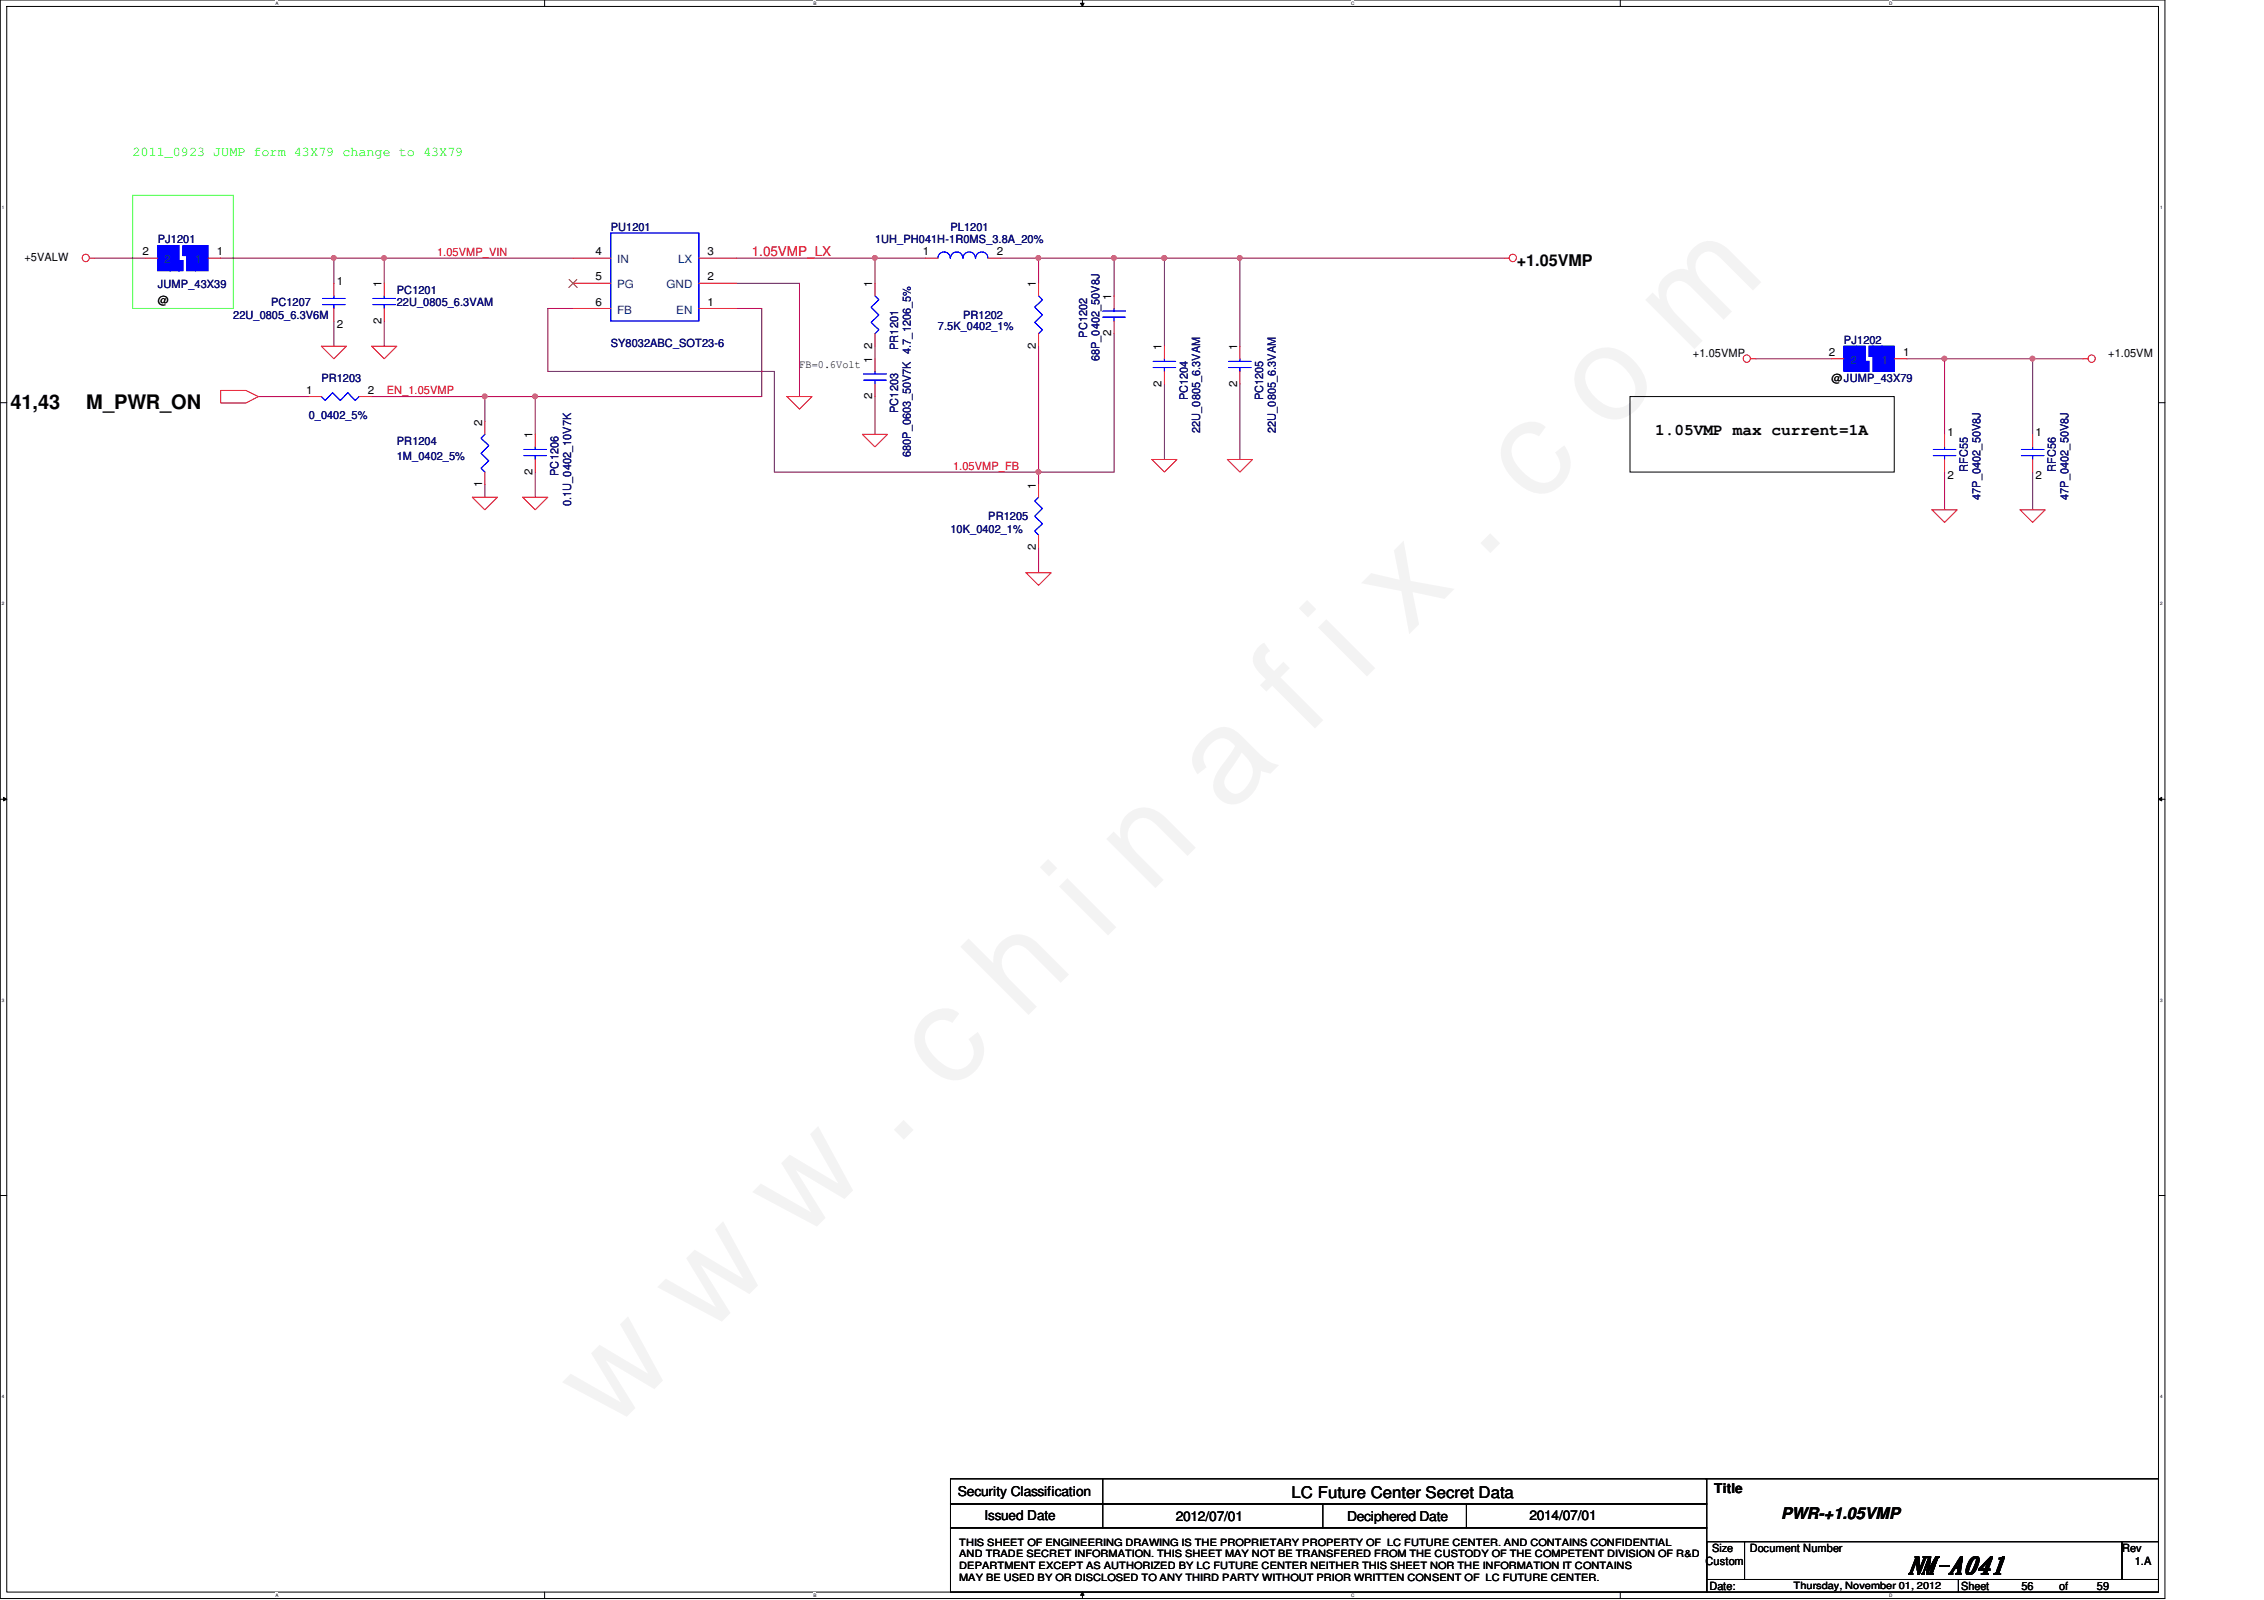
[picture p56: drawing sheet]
<svg xmlns="http://www.w3.org/2000/svg" width="297mm" height="210mm" viewBox="0 0 297 210" stroke-linecap="round" stroke-linejoin="round" font-family="sans-serif">
<defs><g id="words">
<text font-size="17.6" fill="#f0f" x="80.1" y="188" transform="rotate(-45 80.1 188)">w w w . c h i n a f i x . c o m</text>
<text font-size="3.1" x="250.2" y="206.5">NM-A041</text>
<g font-size="2.6">
<text x="1.4" y="53.6">41,43</text>
<text x="11.3" y="53.6">M_PWR_ON</text>
</g>
<g font-size="2.1">
<text x="199" y="34.9">+1.05VMP</text>
<text x="217.2" y="57.1">1.05VMP max current=1A</text>
<text x="169.5" y="196.5">LC Future Center Secret Data</text>
<text x="233.7" y="199.3">PWR-+1.05VMP</text>
</g>
<text font-size="1.8" fill="#0f0" x="17.4" y="20.4">2011_0923 JUMP form 43X79 change to 43X79</text>
<text font-size="1.8" fill="#f00" x="98.6" y="33.5">1.05VMP_LX</text>
<g font-size="1.8">
<text x="125.7" y="196.3">Security Classification</text>
<text x="224.9" y="195.8">Title</text>
<text x="129.2" y="199.4">Issued Date</text>
<text x="154.3" y="199.6">2012/07/01</text>
<text x="176.7" y="199.6">Deciphered Date</text>
<text x="200.7" y="199.4">2014/07/01</text>
</g>
<g font-size="1.5">
<text x="3.2" y="34.2">+5VALW</text>
<text x="18.7" y="33.5">2</text>
<text x="28.4" y="33.5">1</text>
<text x="78.1" y="33.5">4</text>
<text x="92.8" y="33.5">3</text>
<text x="121.1" y="33.5">1</text>
<text x="130.8" y="33.5">2</text>
<text x="20.7" y="39.8">@</text>
<text x="44.2" y="37.3">1</text>
<text x="50" y="37.7" transform="rotate(-90 50 37.7)">1</text>
<text x="78.1" y="36.8">5</text>
<text x="78.1" y="40.1">6</text>
<text x="92.8" y="36.8">2</text>
<text x="92.8" y="40.1">1</text>
<text x="114.4" y="37.7" transform="rotate(-90 114.4 37.7)">1</text>
<text x="135.9" y="37.7" transform="rotate(-90 135.9 37.7)">1</text>
<text x="145.8" y="39.3" transform="rotate(-90 145.8 39.3)">1</text>
<text x="44.2" y="43">2</text>
<text x="50" y="42.5" transform="rotate(-90 50 42.5)">2</text>
<text x="114.4" y="47.6" transform="rotate(-90 114.4 47.6)">1</text>
<text x="114.4" y="45.8" transform="rotate(-90 114.4 45.8)">2</text>
<text x="135.9" y="45.8" transform="rotate(-90 135.9 45.8)">2</text>
<text x="145.8" y="44.1" transform="rotate(-90 145.8 44.1)">2</text>
<text x="152.4" y="45.9" transform="rotate(-90 152.4 45.9)">1</text>
<text x="162.3" y="45.9" transform="rotate(-90 162.3 45.9)">1</text>
<text x="222.1" y="46.8">+1.05VMP</text>
<text x="239.9" y="46.7">2</text>
<text x="249.7" y="46.7">1</text>
<text x="276.6" y="46.8">+1.05VM</text>
<text x="40.2" y="51.6">1</text>
<text x="48.3" y="51.6">2</text>
<text x="104.9" y="48.3">FB=0.6Volt</text>
<text x="114.4" y="52.4" transform="rotate(-90 114.4 52.4)">2</text>
<text x="152.4" y="50.7" transform="rotate(-90 152.4 50.7)">2</text>
<text x="162.3" y="50.7" transform="rotate(-90 162.3 50.7)">2</text>
<text x="240.3" y="50.1">@JUMP_43X79</text>
<text x="63.2" y="55.8" transform="rotate(-90 63.2 55.8)">2</text>
<text x="69.8" y="57.5" transform="rotate(-90 69.8 57.5)">1</text>
<text x="255.5" y="57.1">1</text>
<text x="267.1" y="57.1">1</text>
<text x="63.2" y="63.9" transform="rotate(-90 63.2 63.9)">1</text>
<text x="69.8" y="62.3" transform="rotate(-90 69.8 62.3)">2</text>
<text x="135.9" y="64.1" transform="rotate(-90 135.9 64.1)">1</text>
<text x="255.5" y="62.8">2</text>
<text x="267.1" y="62.8">2</text>
<text x="135.9" y="72.2" transform="rotate(-90 135.9 72.2)">2</text>
<text x="224.6" y="203.6">Size</text>
<text x="229.6" y="203.6">Document Number</text>
<text x="278.4" y="203.6">Rev</text>
<text x="223.8" y="205.3">Custom</text>
<text x="224.3" y="208.6">Date:</text>
<text x="257.3" y="208.6">Sheet</text>
<text x="265.2" y="208.6">56</text>
<text x="270.2" y="208.6">of</text>
<text x="275.1" y="208.6">59</text>
<text x="280.1" y="205.3">1.A</text>
</g>
<g font-size="1.5" fill="#000080">
<text x="20.7" y="31.9">PJ1201</text>
<text x="80.1" y="30.3">PU1201</text>
<text x="114.8" y="31.9">1UH_PH041H-1R0MS_3.8A_20%</text>
<text x="124.7" y="30.3">PL1201</text>
<text x="20.7" y="37.8">JUMP_43X39</text>
<text x="30.6" y="41.8">22U_0805_6.3V6M</text>
<text x="35.6" y="40.2">PC1207</text>
<text x="52.1" y="38.5">PC1201</text>
<text x="52.1" y="40.2">22U_0805_6.3VAM</text>
<text x="126.4" y="41.8">PR1202</text>
<text x="80.1" y="45.5">SY8032ABC_SOT23-6</text>
<text x="117.9" y="45.9" transform="rotate(-90 117.9 45.9)">PR1201</text>
<text x="123.1" y="43.3">7.5K_0402_1%</text>
<text x="142.6" y="44.3" transform="rotate(-90 142.6 44.3)">PC1202</text>
<text x="144.3" y="47.4" transform="rotate(-90 144.3 47.4)">68P_0402_50V8J</text>
<text x="241.9" y="45.1">PJ1202</text>
<text x="42.2" y="50.1">PR1203</text>
<text x="155.8" y="52.5" transform="rotate(-90 155.8 52.5)">PC1204</text>
<text x="165.7" y="52.5" transform="rotate(-90 165.7 52.5)">PC1205</text>
<text x="40.5" y="55">0_0402_5%</text>
<text x="52.1" y="58.3">PR1204</text>
<text x="117.9" y="54.2" transform="rotate(-90 117.9 54.2)">PC1203</text>
<text x="119.5" y="59.9" transform="rotate(-90 119.5 59.9)">680P_0603_50V7K 4.7_1206_5%</text>
<text x="157.5" y="56.8" transform="rotate(-90 157.5 56.8)">22U_0805_6.3VAM</text>
<text x="167.4" y="56.8" transform="rotate(-90 167.4 56.8)">22U_0805_6.3VAM</text>
<text x="52.1" y="60.3">1M_0402_5%</text>
<text x="73.3" y="62.4" transform="rotate(-90 73.3 62.4)">PC1206</text>
<text x="258.2" y="61.9" transform="rotate(-90 258.2 61.9)">RFC55</text>
<text x="259.8" y="65.6" transform="rotate(-90 259.8 65.6)">47P_0402_50V8J</text>
<text x="269.7" y="61.9" transform="rotate(-90 269.7 61.9)">RFC56</text>
<text x="271.4" y="65.6" transform="rotate(-90 271.4 65.6)">47P_0402_50V8J</text>
<text x="74.9" y="66.4" transform="rotate(-90 74.9 66.4)">0.1U_0402_10V7K</text>
<text x="124.7" y="69.9">10K_0402_1%</text>
<text x="129.7" y="68.2">PR1205</text>
</g>
<g font-size="1.5" fill="#004080">
<text x="21.5" y="34.5">2</text>
<text x="25.6" y="34.5">1</text>
<text x="81" y="34.5">IN</text>
<text x="89" y="34.5">LX</text>
<text x="81" y="37.8">PG</text>
<text x="81" y="41.1">FB</text>
<text x="87.5" y="37.8">GND</text>
<text x="88.7" y="41.1">EN</text>
<text x="242.8" y="47.8">2</text>
<text x="246.8" y="47.8">1</text>
</g>
<g font-size="1.5" fill="#f00">
<text x="57.4" y="33.5">1.05VMP_VIN</text>
<text x="50.8" y="51.7">EN_1.05VMP</text>
<text x="125" y="61.6">1.05VMP_FB</text>
</g>
<g font-size="1.3">
<text x="125.9" y="202.8">THIS SHEET OF ENGINEERING DRAWING IS THE PROPRIETARY PROPERTY OF LC FUTURE CENTER. AND CONTAINS CONFIDENTIAL</text>
<text x="125.9" y="205.8">DEPARTMENT EXCEPT AS AUTHORIZED BY LC FUTURE CENTER NEITHER THIS SHEET NOR THE INFORMATION IT CONTAINS</text>
<text x="125.9" y="207.3">MAY BE USED BY OR DISCLOSED TO ANY THIRD PARTY WITHOUT PRIOR WRITTEN CONSENT OF LC FUTURE CENTER.</text>
<text x="125.9" y="204.3">AND TRADE SECRET INFORMATION. THIS SHEET MAY NOT BE TRANSFERED FROM THE CUSTODY OF THE COMPETENT DIVISION OF R&amp;D</text>
<text x="235.3" y="208.4">Thursday, November 01, 2012</text>
</g>
<g font-size=".6">
<text x="36.1" y=".6">A</text>
<text x="106.7" y=".6">B</text>
<text x="177.3" y=".6">C</text>
<text x="247.9" y=".6">D</text>
<text x=".3" y="27.4">1</text>
<text x="283.4" y="27.4">1</text>
<text x=".3" y="79.4">2</text>
<text x="283.4" y="79.4">2</text>
<text x=".3" y="131.4">3</text>
<text x="283.4" y="131.4">3</text>
<text x=".3" y="183.4">4</text>
<text x="283.4" y="183.4">4</text>
<text x="36.1" y="209.5">A</text>
<text x="106.7" y="209.5">B</text>
<text x="177.3" y="209.5">C</text>
<text x="247.9" y="209.5">D</text>
</g>
</g></defs>
<path d="M0 0h284v209.7h-284zM.9 .8h282.3v208.1h-282.3z" fill="none" stroke="#000" stroke-width=".13"/>
<g fill="#fff">
<path d="M36.1 .1h.4v.7h-.4z"/>
<path d="M36.1 208.9h.4v.7h-.4z"/>
</g>
<path d="M71.5 0v.8M71.5 208.9v.8" fill="none" stroke="#000" stroke-width=".13"/>
<g fill="#fff">
<path d="M106.7 .1h.4v.7h-.4z"/>
<path d="M106.7 208.9h.4v.7h-.4z"/>
</g>
<path d="M141.8 .4h.4l-.2 .4zM142 0v.8M142 208.9l.2 .4h-.4zM142 208.9v.8" fill="none" stroke="#000" stroke-width=".13"/>
<path d="M141.8 .4h.4l-.2 .4zM142 208.9l.2 .4h-.4z" fill="#000"/>
<g fill="#fff">
<path d="M177.3 .1h.4v.7h-.4z"/>
<path d="M177.3 208.9h.4v.7h-.4z"/>
</g>
<path d="M212.6 0v.8M212.6 208.9v.8" fill="none" stroke="#000" stroke-width=".13"/>
<g fill="#fff">
<path d="M247.8 .1h.4v.7h-.4z"/>
<path d="M247.8 208.9h.4v.7h-.4z"/>
<path d="M.3 26.8h.2v.7h-.2z"/>
<path d="M283.4 26.8h.3v.7h-.3z"/>
<path d="M.3 78.8h.2v.7h-.2z"/>
<path d="M283.4 78.8h.3v.7h-.3z"/>
</g>
<path d="M0 52.8h.9M283.2 52.8h.8" fill="none" stroke="#000" stroke-width=".13"/>
<g fill="#fff">
<path d="M.3 130.8h.2v.7h-.2z"/>
<path d="M283.4 130.8h.3v.7h-.3z"/>
</g>
<path d="M0 104.9h.9M.5 104.6l.4 .3-.4 .2zM283.2 104.9l.4-.3v.5zM283.2 104.9h.8" fill="none" stroke="#000" stroke-width=".13"/>
<path d="M.5 104.6l.4 .3-.4 .2zM283.2 104.9l.4-.3v.5z" fill="#000"/>
<g fill="#fff">
<path d="M.3 182.8h.2v.7h-.2z"/>
<path d="M283.4 182.8h.3v.7h-.3z"/>
</g>
<path d="M213.9 52h34.6v9.9h-34.6zM0 156.8h.9M283.2 156.8h.8" fill="none" stroke="#000" stroke-width=".13"/>
<path d="M17.4 25.6h13.2v14.9h-13.2z" fill="none" stroke="#0f0" stroke-width=".13"/>
<path d="M50.4 33.9v3.3M230.4 47.1h9.9M266.7 47.1h6.6" fill="none" stroke="#800040" stroke-width=".13"/>
<circle cx="50.4" cy="33.8" r=".32" fill="#f0f"/>
<circle cx="50.4" cy="33.8" r=".32" fill="none" stroke="#f0f" stroke-width=".13"/>
<path d="M43.8 33.9h6.6" fill="none" stroke="#800040" stroke-width=".13"/>
<circle cx="43.8" cy="33.8" r=".32" fill="#f0f"/>
<circle cx="43.8" cy="33.8" r=".32" fill="none" stroke="#f0f" stroke-width=".13"/>
<path d="M12.4 33.9h6.6M33.9 52h6.6M99.9 52h-36.3v3.3M101.6 61.9h34.7" fill="none" stroke="#800040" stroke-width=".13"/>
<circle cx="63.6" cy="52" r=".32" fill="#f0f"/>
<circle cx="63.6" cy="52" r=".32" fill="none" stroke="#f0f" stroke-width=".13"/>
<path d="M29 33.9h14.8v3.3M50.4 33.9h24.8M162.7 33.9h34.6M43.8 42.1v3.3M48.8 52h14.8M50.4 42.1v3.3M71.9 48.7h29.7M255.1 47.1v9.9M63.6 63.6v1.6" fill="none" stroke="#800040" stroke-width=".13"/>
<circle cx="255.1" cy="47" r=".32" fill="#f0f"/>
<circle cx="255.1" cy="47" r=".32" fill="none" stroke="#f0f" stroke-width=".13"/>
<path d="M250.2 47.1h4.9M266.7 47.1v9.9M255.1 61.9v5" fill="none" stroke="#800040" stroke-width=".13"/>
<circle cx="266.7" cy="47" r=".32" fill="#f0f"/>
<circle cx="266.7" cy="47" r=".32" fill="none" stroke="#f0f" stroke-width=".13"/>
<path d="M255.1 47.1h11.6M266.7 61.9v5" fill="none" stroke="#800040" stroke-width=".13"/>
<g fill="none" stroke="#f00" stroke-width=".13">
<path d="M11.8 33.9h.6M43.8 37.2v1.6M29 51.2h3.3l1.6 .8-1.6 .9h-3.3zM42.2 45.4h3.3l-1.7 1.7zM43.8 40.5v1.6M48.8 45.4h3.3l-1.7 1.7zM273.3 47.1h.7M62 65.2h3.3l-1.7 1.7zM253.5 66.9h3.3l-1.7 1.6zM265 66.9h3.3l-1.6 1.6z"/>
<circle cx="11.2" cy="33.8" r=".48"/>
<circle cx="274.4" cy="47" r=".48"/>
</g>
<path d="M124.7 194h99.2v3.3h-99.2zM124.7 197.3h99.2v3.1h-99.2zM144.7 194v6.4M173.6 197.3v3.1M192.4 197.3v3.1M223.8 194h59.4v8.3M124.7 200.4h99.2v8.5h-99.2zM223.9 202.3h5v4.9h-5zM223.9 207.2h33v1.7h-33zM228.9 202.3h49.5v4.9h-49.5zM256.9 207.2h26.3v1.7h-26.3zM278.4 202.3h4.8v4.9h-4.8z" fill="none" stroke="#000" stroke-width=".13"/>
<path d="M42.3 40h3M42.3 39.2h3M43.8 38.8v.4M43.8 40v.5" fill="none" stroke="#00f" stroke-width=".13"/>
<path d="M246.9 45.4h1.6v3.3h-1.6z" fill-rule="evenodd" fill="#00f"/>
<path d="M246.9 45.4h1.6v3.3h-1.6z" fill="none" stroke="#00f" stroke-width=".13"/>
<path d="M245.7 45.4h1.2v3.3h-1.2z" fill-rule="evenodd" fill="#00f"/>
<path d="M245.7 45.4h1.2v3.3h-1.2z" fill="none" stroke="#00f" stroke-width=".13"/>
<path d="M245.2 45.4h.5v1.3h-.5z" fill-rule="evenodd" fill="#00f"/>
<path d="M245.2 45.4h.5v1.3h-.5z" fill="none" stroke="#00f" stroke-width=".13"/>
<path d="M244.7 47.4h.5v1.3h-.5z" fill-rule="evenodd" fill="#00f"/>
<path d="M244.7 47.4h.5v1.3h-.5z" fill="none" stroke="#00f" stroke-width=".13"/>
<path d="M243.6 45.4h1.1v3.3h-1.1z" fill-rule="evenodd" fill="#00f"/>
<path d="M243.6 45.4h1.1v3.3h-1.1z" fill="none" stroke="#00f" stroke-width=".13"/>
<path d="M241.9 45.4h1.7v3.3h-1.7z" fill-rule="evenodd" fill="#00f"/>
<path d="M241.9 45.4h1.7v3.3h-1.7z" fill="none" stroke="#00f" stroke-width=".13"/>
<path d="M246.9 45.4h1.6v3.3h-1.6z" fill-rule="evenodd" fill="#00f"/>
<path d="M246.9 45.4h1.6v3.3h-1.6z" fill="none" stroke="#00f" stroke-width=".13"/>
<path d="M245.7 45.4h1.2v3.3h-1.2z" fill-rule="evenodd" fill="#00f"/>
<path d="M245.7 45.4h1.2v3.3h-1.2z" fill="none" stroke="#00f" stroke-width=".13"/>
<path d="M245.2 45.4h.5v1.3h-.5z" fill-rule="evenodd" fill="#00f"/>
<path d="M245.2 45.4h.5v1.3h-.5z" fill="none" stroke="#00f" stroke-width=".13"/>
<path d="M244.7 47.4h.5v1.3h-.5z" fill-rule="evenodd" fill="#00f"/>
<path d="M244.7 47.4h.5v1.3h-.5z" fill="none" stroke="#00f" stroke-width=".13"/>
<path d="M243.6 45.4h1.1v3.3h-1.1z" fill-rule="evenodd" fill="#00f"/>
<path d="M243.6 45.4h1.1v3.3h-1.1z" fill="none" stroke="#00f" stroke-width=".13"/>
<path d="M241.9 45.4h1.7v3.3h-1.7z" fill-rule="evenodd" fill="#00f"/>
<path d="M241.9 45.4h1.7v3.3h-1.7z" fill="none" stroke="#00f" stroke-width=".13"/>
<path d="M240.3 47.1h1.6M248.5 47.1h1.7" fill="none" stroke="#f00" stroke-width=".13"/>
<path d="M25.6 32.2h1.7v3.3h-1.7z" fill-rule="evenodd" fill="#00f"/>
<path d="M25.6 32.2h1.7v3.3h-1.7z" fill="none" stroke="#00f" stroke-width=".13"/>
<path d="M24.5 32.2h1.1v3.3h-1.1z" fill-rule="evenodd" fill="#00f"/>
<path d="M24.5 32.2h1.1v3.3h-1.1z" fill="none" stroke="#00f" stroke-width=".13"/>
<path d="M24 32.2h.5v1.3h-.5z" fill-rule="evenodd" fill="#00f"/>
<path d="M24 32.2h.5v1.3h-.5z" fill="none" stroke="#00f" stroke-width=".13"/>
<path d="M23.5 34.2h.5v1.3h-.5z" fill-rule="evenodd" fill="#00f"/>
<path d="M23.5 34.2h.5v1.3h-.5z" fill="none" stroke="#00f" stroke-width=".13"/>
<path d="M22.3 32.2h1.2v3.3h-1.2z" fill-rule="evenodd" fill="#00f"/>
<path d="M22.3 32.2h1.2v3.3h-1.2z" fill="none" stroke="#00f" stroke-width=".13"/>
<path d="M20.7 32.2h1.6v3.3h-1.6z" fill-rule="evenodd" fill="#00f"/>
<path d="M20.7 32.2h1.6v3.3h-1.6z" fill="none" stroke="#00f" stroke-width=".13"/>
<path d="M25.6 32.2h1.7v3.3h-1.7z" fill-rule="evenodd" fill="#00f"/>
<path d="M25.6 32.2h1.7v3.3h-1.7z" fill="none" stroke="#00f" stroke-width=".13"/>
<path d="M24.5 32.2h1.1v3.3h-1.1z" fill-rule="evenodd" fill="#00f"/>
<path d="M24.5 32.2h1.1v3.3h-1.1z" fill="none" stroke="#00f" stroke-width=".13"/>
<path d="M24 32.2h.5v1.3h-.5z" fill-rule="evenodd" fill="#00f"/>
<path d="M24 32.2h.5v1.3h-.5z" fill="none" stroke="#00f" stroke-width=".13"/>
<path d="M23.5 34.2h.5v1.3h-.5z" fill-rule="evenodd" fill="#00f"/>
<path d="M23.5 34.2h.5v1.3h-.5z" fill="none" stroke="#00f" stroke-width=".13"/>
<path d="M22.3 32.2h1.2v3.3h-1.2z" fill-rule="evenodd" fill="#00f"/>
<path d="M22.3 32.2h1.2v3.3h-1.2z" fill="none" stroke="#00f" stroke-width=".13"/>
<path d="M20.7 32.2h1.6v3.3h-1.6z" fill-rule="evenodd" fill="#00f"/>
<g fill="none" stroke="#00f" stroke-width=".13">
<path d="M20.7 32.2h1.6v3.3h-1.6zM48.9 40h3M48.9 39.2h3M50.4 38.8v.4M50.4 40v.5M42.2 52l.5 .5 .9-1 1.1 1 .9-1 1 1 .5-.5M63.6 57l-.5 .5 1 1-1 1 1 .9-1 1 .5 .5M253.6 59.8h3M253.6 59h3M255.1 58.6v.4M255.1 59.8v.5M265.2 59.8h3"/>
<path d="M265.2 59h3M266.7 58.6v.4M266.7 59.8v.5"/>
</g>
<path d="M19 33.9h1.7M27.3 33.9h1.7M50.4 37.2v1.6M40.5 52h1.7M47.1 52h1.7M50.4 40.5v1.6M63.6 55.3v1.7M255.1 57v1.6M266.7 57v1.6M63.6 61.9v1.7M255.1 60.3v1.6M266.7 60.3v1.6" fill="none" stroke="#f00" stroke-width=".13"/>
<circle cx="50.4" cy="33.8" r=".32" fill="#f0f"/>
<circle cx="50.4" cy="33.8" r=".32" fill="none" stroke="#f0f" stroke-width=".13"/>
<circle cx="43.8" cy="33.8" r=".32" fill="#f0f"/>
<circle cx="43.8" cy="33.8" r=".32" fill="none" stroke="#f0f" stroke-width=".13"/>
<circle cx="63.6" cy="52" r=".32" fill="#f0f"/>
<circle cx="63.6" cy="52" r=".32" fill="none" stroke="#f0f" stroke-width=".13"/>
<circle cx="255.1" cy="47" r=".32" fill="#f0f"/>
<circle cx="255.1" cy="47" r=".32" fill="none" stroke="#f0f" stroke-width=".13"/>
<circle cx="266.7" cy="47" r=".32" fill="#f0f"/>
<circle cx="266.7" cy="47" r=".32" fill="none" stroke="#f0f" stroke-width=".13"/>
<use href="#words"/>
</svg>
